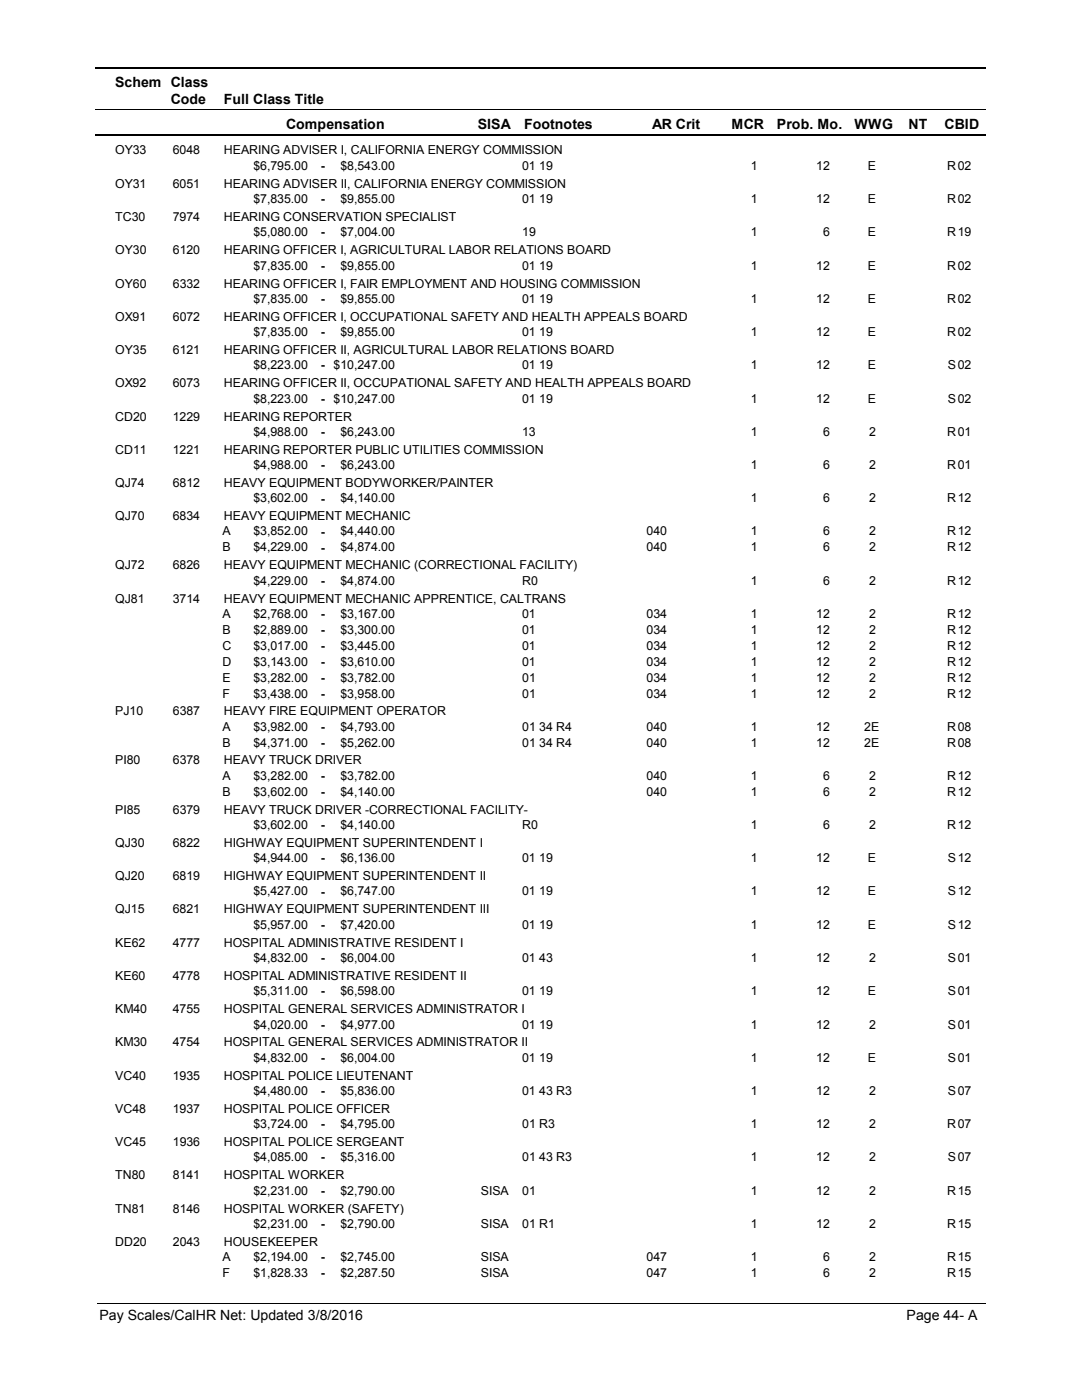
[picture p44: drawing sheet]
<svg xmlns="http://www.w3.org/2000/svg" width="216mm" height="279mm" viewBox="0 0 216 279" stroke-linecap="round" stroke-linejoin="round" font-family="sans-serif">
<defs><g id="words">
<g font-size="2.8">
<text x="23" y="17.3">Schem Class</text>
<text x="34.1" y="20.7">Code</text>
<text x="44.6" y="20.7">Full Class Title</text>
<text x="57.1" y="25.7">Compensation</text>
<text x="95.3" y="25.7">SISA</text>
<text x="104.6" y="25.7">Footnotes</text>
<text x="130.2" y="25.7">AR Crit</text>
<text x="146" y="25.7">MCR</text>
<text x="155.1" y="25.7">Prob. Mo.</text>
<text x="170.5" y="25.7">WWG</text>
<text x="181.3" y="25.7">NT</text>
<text x="188.5" y="25.7">CBID</text>
<text x="19.8" y="263.4">Pay Scales/CalHR Net: Updated 3/8/2016</text>
<text x="180.9" y="263.4">Page 44- A</text>
</g>
<g font-size="2.5">
<text x="23" y="30.8">OY33</text>
<text x="34.5" y="30.8">6048</text>
<text x="44.7" y="30.8">HEARING ADVISER I, CALIFORNIA ENERGY COMMISSION</text>
<text x="50.6" y="33.9">$6,795.00</text>
<text x="64" y="33.9">-</text>
<text x="67.9" y="33.9">$8,543.00</text>
<text x="104.2" y="33.9">01 19</text>
<text x="149.8" y="33.9">1</text>
<text x="162.9" y="33.9">12</text>
<text x="173.2" y="33.9">E</text>
<text x="189" y="33.9">R</text>
<text x="191.1" y="33.9">02</text>
<text x="23" y="37.5">OY31</text>
<text x="34.5" y="37.5">6051</text>
<text x="44.7" y="37.5">HEARING ADVISER II, CALIFORNIA ENERGY COMMISSION</text>
<text x="50.6" y="40.5">$7,835.00</text>
<text x="64" y="40.6">-</text>
<text x="67.9" y="40.5">$9,855.00</text>
<text x="104.2" y="40.5">01 19</text>
<text x="149.8" y="40.5">1</text>
<text x="162.9" y="40.5">12</text>
<text x="173.2" y="40.5">E</text>
<text x="189" y="40.5">R</text>
<text x="191.1" y="40.5">02</text>
<text x="23" y="44.1">TC30</text>
<text x="34.5" y="44.1">7974</text>
<text x="44.7" y="44.1">HEARING CONSERVATION SPECIALIST</text>
<text x="50.6" y="47.2">$5,080.00</text>
<text x="64" y="47.2">-</text>
<text x="67.9" y="47.2">$7,004.00</text>
<text x="104.2" y="47.2">19</text>
<text x="149.8" y="47.2">1</text>
<text x="164.3" y="47.2">6</text>
<text x="173.2" y="47.2">E</text>
<text x="189" y="47.2">R</text>
<text x="191.1" y="47.2">19</text>
<text x="23" y="50.7">OY30</text>
<text x="34.5" y="50.7">6120</text>
<text x="44.7" y="50.7">HEARING OFFICER I, AGRICULTURAL LABOR RELATIONS BOARD</text>
<text x="50.6" y="53.8">$7,835.00</text>
<text x="64" y="53.8">-</text>
<text x="67.9" y="53.8">$9,855.00</text>
<text x="104.2" y="53.8">01 19</text>
<text x="149.8" y="53.8">1</text>
<text x="162.9" y="53.8">12</text>
<text x="173.2" y="53.8">E</text>
<text x="189" y="53.8">R</text>
<text x="191.1" y="53.8">02</text>
<text x="23" y="57.4">OY60</text>
<text x="34.5" y="57.4">6332</text>
<text x="44.7" y="57.4">HEARING OFFICER I, FAIR EMPLOYMENT AND HOUSING COMMISSION</text>
<text x="23" y="64">OX91</text>
<text x="34.5" y="64">6072</text>
<text x="44.7" y="64">HEARING OFFICER I, OCCUPATIONAL SAFETY AND HEALTH APPEALS BOARD</text>
<text x="50.6" y="60.4">$7,835.00</text>
<text x="64" y="60.5">-</text>
<text x="67.9" y="60.4">$9,855.00</text>
<text x="104.2" y="60.4">01 19</text>
<text x="149.8" y="60.4">1</text>
<text x="162.9" y="60.4">12</text>
<text x="173.2" y="60.4">E</text>
<text x="189" y="60.4">R</text>
<text x="191.1" y="60.4">02</text>
<text x="23" y="70.6">OY35</text>
<text x="34.5" y="70.6">6121</text>
<text x="44.7" y="70.6">HEARING OFFICER II, AGRICULTURAL LABOR RELATIONS BOARD</text>
<text x="50.6" y="67.1">$7,835.00</text>
<text x="64" y="67.1">-</text>
<text x="67.9" y="67.1">$9,855.00</text>
<text x="104.2" y="67.1">01 19</text>
<text x="149.8" y="67.1">1</text>
<text x="162.9" y="67.1">12</text>
<text x="173.2" y="67.1">E</text>
<text x="189" y="67.1">R</text>
<text x="191.1" y="67.1">02</text>
<text x="23" y="77.3">OX92</text>
<text x="34.5" y="77.3">6073</text>
<text x="44.7" y="77.3">HEARING OFFICER II, OCCUPATIONAL SAFETY AND HEALTH APPEALS BOARD</text>
<text x="50.6" y="73.7">$8,223.00</text>
<text x="64" y="73.7">-</text>
<text x="66.6" y="73.7">$10,247.00</text>
<text x="104.2" y="73.7">01 19</text>
<text x="149.8" y="73.7">1</text>
<text x="162.9" y="73.7">12</text>
<text x="173.2" y="73.7">E</text>
<text x="189.2" y="73.7">S</text>
<text x="191.1" y="73.7">02</text>
<text x="23" y="83.9">CD20</text>
<text x="34.5" y="83.9">1229</text>
<text x="44.7" y="83.9">HEARING REPORTER</text>
<text x="50.6" y="80.3">$8,223.00</text>
<text x="64" y="80.4">-</text>
<text x="66.6" y="80.3">$10,247.00</text>
<text x="104.2" y="80.3">01 19</text>
<text x="149.8" y="80.3">1</text>
<text x="162.9" y="80.3">12</text>
<text x="173.2" y="80.3">E</text>
<text x="189.2" y="80.3">S</text>
<text x="191.1" y="80.3">02</text>
<text x="50.6" y="87">$4,988.00</text>
<text x="64" y="87">-</text>
<text x="67.9" y="87">$6,243.00</text>
<text x="104.2" y="87">13</text>
<text x="149.8" y="87">1</text>
<text x="164.3" y="87">6</text>
<text x="173.5" y="87">2</text>
<text x="189" y="87">R</text>
<text x="191.1" y="87">01</text>
<text x="23" y="90.5">CD11</text>
<text x="34.5" y="90.5">1221</text>
<text x="44.7" y="90.5">HEARING REPORTER PUBLIC UTILITIES COMMISSION</text>
<text x="50.6" y="93.6">$4,988.00</text>
<text x="64" y="93.6">-</text>
<text x="67.9" y="93.6">$6,243.00</text>
<text x="149.8" y="93.6">1</text>
<text x="164.3" y="93.6">6</text>
<text x="173.5" y="93.6">2</text>
<text x="189" y="93.6">R</text>
<text x="191.1" y="93.6">01</text>
<text x="23" y="97.2">QJ74</text>
<text x="34.5" y="97.2">6812</text>
<text x="44.7" y="97.2">HEAVY EQUIPMENT BODYWORKER/PAINTER</text>
<text x="50.6" y="100.3">$3,602.00</text>
<text x="64" y="100.3">-</text>
<text x="67.9" y="100.3">$4,140.00</text>
<text x="149.8" y="100.3">1</text>
<text x="164.3" y="100.3">6</text>
<text x="173.5" y="100.3">2</text>
<text x="189" y="100.3">R</text>
<text x="191.1" y="100.3">12</text>
<text x="23" y="103.8">QJ70</text>
<text x="34.5" y="103.8">6834</text>
<text x="44.4" y="106.9">A</text>
<text x="44.7" y="103.8">HEAVY EQUIPMENT MECHANIC</text>
<text x="50.6" y="106.9">$3,852.00</text>
<text x="64" y="106.9">-</text>
<text x="67.9" y="106.9">$4,440.00</text>
<text x="129" y="106.9">040</text>
<text x="149.8" y="106.9">1</text>
<text x="164.3" y="106.9">6</text>
<text x="173.5" y="106.9">2</text>
<text x="189" y="106.9">R</text>
<text x="191.1" y="106.9">12</text>
<text x="23" y="113.6">QJ72</text>
<text x="34.5" y="113.6">6826</text>
<text x="44.4" y="110">B</text>
<text x="44.7" y="113.6">HEAVY EQUIPMENT MECHANIC (CORRECTIONAL FACILITY)</text>
<text x="50.6" y="110">$4,229.00</text>
<text x="64" y="110.1">-</text>
<text x="67.9" y="110">$4,874.00</text>
<text x="129" y="110">040</text>
<text x="149.8" y="110">1</text>
<text x="164.3" y="110">6</text>
<text x="173.5" y="110">2</text>
<text x="189" y="110">R</text>
<text x="191.1" y="110">12</text>
<text x="50.6" y="116.7">$4,229.00</text>
<text x="64" y="116.7">-</text>
<text x="67.9" y="116.7">$4,874.00</text>
<text x="104.2" y="116.7">R0</text>
<text x="149.8" y="116.7">1</text>
<text x="164.3" y="116.7">6</text>
<text x="173.5" y="116.7">2</text>
<text x="189" y="116.7">R</text>
<text x="191.1" y="116.7">12</text>
<text x="23" y="120.3">QJ81</text>
<text x="34.5" y="120.3">3714</text>
<text x="44.4" y="123.3">A</text>
<text x="44.7" y="120.3">HEAVY EQUIPMENT MECHANIC APPRENTICE, CALTRANS</text>
<text x="50.6" y="123.3">$2,768.00</text>
<text x="64" y="123.4">-</text>
<text x="67.9" y="123.3">$3,167.00</text>
<text x="104.2" y="123.3">01</text>
<text x="129" y="123.3">034</text>
<text x="149.8" y="123.3">1</text>
<text x="162.9" y="123.3">12</text>
<text x="173.5" y="123.3">2</text>
<text x="189" y="123.3">R</text>
<text x="191.1" y="123.3">12</text>
<text x="44.4" y="126.5">B</text>
<text x="44.4" y="129.7">C</text>
<text x="50.6" y="126.5">$2,889.00</text>
<text x="50.6" y="129.7">$3,017.00</text>
<text x="64" y="126.5">-</text>
<text x="64" y="129.7">-</text>
<text x="67.9" y="126.5">$3,300.00</text>
<text x="67.9" y="129.7">$3,445.00</text>
<text x="104.2" y="126.5">01</text>
<text x="104.2" y="129.7">01</text>
<text x="129" y="126.5">034</text>
<text x="129" y="129.7">034</text>
<text x="149.8" y="126.5">1</text>
<text x="149.8" y="129.7">1</text>
<text x="162.9" y="126.5">12</text>
<text x="162.9" y="129.7">12</text>
<text x="173.5" y="126.5">2</text>
<text x="173.5" y="129.7">2</text>
<text x="189" y="126.5">R</text>
<text x="189" y="129.7">R</text>
<text x="191.1" y="126.5">12</text>
<text x="191.1" y="129.7">12</text>
<text x="44.4" y="132.9">D</text>
<text x="44.4" y="136">E</text>
<text x="50.6" y="132.9">$3,143.00</text>
<text x="50.6" y="136">$3,282.00</text>
<text x="64" y="132.9">-</text>
<text x="64" y="136.1">-</text>
<text x="67.9" y="132.9">$3,610.00</text>
<text x="67.9" y="136">$3,782.00</text>
<text x="104.2" y="132.9">01</text>
<text x="104.2" y="136">01</text>
<text x="129" y="132.9">034</text>
<text x="129" y="136">034</text>
<text x="149.8" y="132.9">1</text>
<text x="149.8" y="136">1</text>
<text x="162.9" y="132.9">12</text>
<text x="162.9" y="136">12</text>
<text x="173.5" y="132.9">2</text>
<text x="173.5" y="136">2</text>
<text x="189" y="132.9">R</text>
<text x="189" y="136">R</text>
<text x="191.1" y="132.9">12</text>
<text x="191.1" y="136">12</text>
<text x="23" y="142.8">PJ10</text>
<text x="34.5" y="142.8">6387</text>
<text x="44.4" y="139.2">F</text>
<text x="44.7" y="142.8">HEAVY FIRE EQUIPMENT OPERATOR</text>
<text x="50.6" y="139.2">$3,438.00</text>
<text x="64" y="139.2">-</text>
<text x="67.9" y="139.2">$3,958.00</text>
<text x="104.2" y="139.2">01</text>
<text x="129" y="139.2">034</text>
<text x="149.8" y="139.2">1</text>
<text x="162.9" y="139.2">12</text>
<text x="173.5" y="139.2">2</text>
<text x="189" y="139.2">R</text>
<text x="191.1" y="139.2">12</text>
<text x="44.4" y="145.8">A</text>
<text x="44.4" y="149">B</text>
<text x="50.6" y="145.8">$3,982.00</text>
<text x="50.6" y="149">$4,371.00</text>
<text x="64" y="145.9">-</text>
<text x="64" y="149">-</text>
<text x="67.9" y="145.8">$4,793.00</text>
<text x="67.9" y="149">$5,262.00</text>
<text x="104.2" y="145.8">01 34 R4</text>
<text x="104.2" y="149">01 34 R4</text>
<text x="129" y="145.8">040</text>
<text x="129" y="149">040</text>
<text x="149.8" y="145.8">1</text>
<text x="149.8" y="149">1</text>
<text x="162.9" y="145.8">12</text>
<text x="162.9" y="149">12</text>
<text x="172.5" y="145.8">2E</text>
<text x="172.5" y="149">2E</text>
<text x="189" y="145.8">R</text>
<text x="189" y="149">R</text>
<text x="191.1" y="145.8">08</text>
<text x="191.1" y="149">08</text>
<text x="23" y="152.6">PI80</text>
<text x="34.5" y="152.6">6378</text>
<text x="44.4" y="155.6">A</text>
<text x="44.7" y="152.6">HEAVY TRUCK DRIVER</text>
<text x="50.6" y="155.6">$3,282.00</text>
<text x="64" y="155.7">-</text>
<text x="67.9" y="155.6">$3,782.00</text>
<text x="129" y="155.6">040</text>
<text x="149.8" y="155.6">1</text>
<text x="164.3" y="155.6">6</text>
<text x="173.5" y="155.6">2</text>
<text x="189" y="155.6">R</text>
<text x="191.1" y="155.6">12</text>
<text x="44.4" y="158.8">B</text>
<text x="50.6" y="158.8">$3,602.00</text>
<text x="64" y="158.9">-</text>
<text x="67.9" y="158.8">$4,140.00</text>
<text x="129" y="158.8">040</text>
<text x="149.8" y="158.8">1</text>
<text x="164.3" y="158.8">6</text>
<text x="173.5" y="158.8">2</text>
<text x="189" y="158.8">R</text>
<text x="191.1" y="158.8">12</text>
<text x="23" y="162.4">PI85</text>
<text x="34.5" y="162.4">6379</text>
<text x="44.7" y="162.4">HEAVY TRUCK DRIVER -CORRECTIONAL FACILITY-</text>
<text x="50.6" y="165.5">$3,602.00</text>
<text x="64" y="165.5">-</text>
<text x="67.9" y="165.5">$4,140.00</text>
<text x="104.2" y="165.5">R0</text>
<text x="149.8" y="165.5">1</text>
<text x="164.3" y="165.5">6</text>
<text x="173.5" y="165.5">2</text>
<text x="189" y="165.5">R</text>
<text x="191.1" y="165.5">12</text>
<text x="23" y="169.1">QJ30</text>
<text x="34.5" y="169.1">6822</text>
<text x="44.7" y="169.1">HIGHWAY EQUIPMENT SUPERINTENDENT I</text>
<text x="50.6" y="172.1">$4,944.00</text>
<text x="64" y="172.1">-</text>
<text x="67.9" y="172.1">$6,136.00</text>
<text x="104.2" y="172.1">01 19</text>
<text x="149.8" y="172.1">1</text>
<text x="162.9" y="172.1">12</text>
<text x="173.2" y="172.1">E</text>
<text x="189.2" y="172.1">S</text>
<text x="191.1" y="172.1">12</text>
<text x="23" y="175.7">QJ20</text>
<text x="34.5" y="175.7">6819</text>
<text x="44.7" y="175.7">HIGHWAY EQUIPMENT SUPERINTENDENT II</text>
<text x="50.6" y="178.7">$5,427.00</text>
<text x="64" y="178.8">-</text>
<text x="67.9" y="178.7">$6,747.00</text>
<text x="104.2" y="178.7">01 19</text>
<text x="149.8" y="178.7">1</text>
<text x="162.9" y="178.7">12</text>
<text x="173.2" y="178.7">E</text>
<text x="189.2" y="178.7">S</text>
<text x="191.1" y="178.7">12</text>
<text x="23" y="182.3">QJ15</text>
<text x="34.5" y="182.3">6821</text>
<text x="44.7" y="182.3">HIGHWAY EQUIPMENT SUPERINTENDENT III</text>
<text x="50.6" y="185.4">$5,957.00</text>
<text x="64" y="185.4">-</text>
<text x="67.9" y="185.4">$7,420.00</text>
<text x="104.2" y="185.4">01 19</text>
<text x="149.8" y="185.4">1</text>
<text x="162.9" y="185.4">12</text>
<text x="173.2" y="185.4">E</text>
<text x="189.2" y="185.4">S</text>
<text x="191.1" y="185.4">12</text>
<text x="23" y="189">KE62</text>
<text x="34.5" y="189">4777</text>
<text x="44.7" y="189">HOSPITAL ADMINISTRATIVE RESIDENT I</text>
<text x="50.6" y="192">$4,832.00</text>
<text x="67.9" y="192">$6,004.00</text>
<text x="104.2" y="192">01 43</text>
<text x="149.8" y="192">1</text>
<text x="162.9" y="192">12</text>
<text x="173.5" y="192">2</text>
<text x="189.2" y="192">S</text>
<text x="191.1" y="192">01</text>
<text x="23" y="195.6">KE60</text>
<text x="34.5" y="195.6">4778</text>
<text x="44.7" y="195.6">HOSPITAL ADMINISTRATIVE RESIDENT II</text>
<text x="64" y="192">-</text>
<text x="23" y="202.2">KM40</text>
<text x="34.5" y="202.2">4755</text>
<text x="44.7" y="202.2">HOSPITAL GENERAL SERVICES ADMINISTRATOR I</text>
<text x="50.6" y="198.6">$5,311.00</text>
<text x="64" y="198.7">-</text>
<text x="67.9" y="198.6">$6,598.00</text>
<text x="104.2" y="198.6">01 19</text>
<text x="149.8" y="198.6">1</text>
<text x="162.9" y="198.6">12</text>
<text x="173.2" y="198.6">E</text>
<text x="189.2" y="198.6">S</text>
<text x="191.1" y="198.6">01</text>
<text x="23" y="208.9">KM30</text>
<text x="34.5" y="208.9">4754</text>
<text x="44.7" y="208.9">HOSPITAL GENERAL SERVICES ADMINISTRATOR II</text>
<text x="50.6" y="205.3">$4,020.00</text>
<text x="64" y="205.3">-</text>
<text x="67.9" y="205.3">$4,977.00</text>
<text x="104.2" y="205.3">01 19</text>
<text x="149.8" y="205.3">1</text>
<text x="162.9" y="205.3">12</text>
<text x="173.5" y="205.3">2</text>
<text x="189.2" y="205.3">S</text>
<text x="191.1" y="205.3">01</text>
<text x="23" y="215.5">VC40</text>
<text x="34.5" y="215.5">1935</text>
<text x="44.7" y="215.5">HOSPITAL POLICE LIEUTENANT</text>
<text x="50.6" y="211.9">$4,832.00</text>
<text x="64" y="211.9">-</text>
<text x="67.9" y="211.9">$6,004.00</text>
<text x="104.2" y="211.9">01 19</text>
<text x="149.8" y="211.9">1</text>
<text x="162.9" y="211.9">12</text>
<text x="173.2" y="211.9">E</text>
<text x="189.2" y="211.9">S</text>
<text x="191.1" y="211.9">01</text>
<text x="50.6" y="218.5">$4,480.00</text>
<text x="64" y="218.6">-</text>
<text x="67.9" y="218.5">$5,836.00</text>
<text x="104.2" y="218.5">01 43 R3</text>
<text x="149.8" y="218.5">1</text>
<text x="162.9" y="218.5">12</text>
<text x="173.5" y="218.5">2</text>
<text x="189.2" y="218.5">S</text>
<text x="191.1" y="218.5">07</text>
<text x="23" y="222.1">VC48</text>
<text x="34.5" y="222.1">1937</text>
<text x="44.7" y="222.1">HOSPITAL POLICE OFFICER</text>
<text x="50.6" y="225.2">$3,724.00</text>
<text x="64" y="225.2">-</text>
<text x="67.9" y="225.2">$4,795.00</text>
<text x="104.2" y="225.2">01 R3</text>
<text x="149.8" y="225.2">1</text>
<text x="162.9" y="225.2">12</text>
<text x="173.5" y="225.2">2</text>
<text x="189" y="225.2">R</text>
<text x="191.1" y="225.2">07</text>
<text x="23" y="228.8">VC45</text>
<text x="34.5" y="228.8">1936</text>
<text x="44.7" y="228.8">HOSPITAL POLICE SERGEANT</text>
<text x="50.6" y="231.8">$4,085.00</text>
<text x="64" y="231.8">-</text>
<text x="67.9" y="231.8">$5,316.00</text>
<text x="104.2" y="231.8">01 43 R3</text>
<text x="149.8" y="231.8">1</text>
<text x="162.9" y="231.8">12</text>
<text x="173.5" y="231.8">2</text>
<text x="189.2" y="231.8">S</text>
<text x="191.1" y="231.8">07</text>
<text x="23" y="235.4">TN80</text>
<text x="34.5" y="235.4">8141</text>
<text x="44.7" y="235.4">HOSPITAL WORKER</text>
<text x="50.6" y="238.4">$2,231.00</text>
<text x="64" y="238.5">-</text>
<text x="67.9" y="238.4">$2,790.00</text>
<text x="96" y="238.4">SISA</text>
<text x="104.2" y="238.4">01</text>
<text x="149.8" y="238.4">1</text>
<text x="162.9" y="238.4">12</text>
<text x="173.5" y="238.4">2</text>
<text x="189" y="238.4">R</text>
<text x="191.1" y="238.4">15</text>
<text x="23" y="242">TN81</text>
<text x="34.5" y="242">8146</text>
<text x="44.7" y="242">HOSPITAL WORKER (SAFETY)</text>
<text x="50.6" y="245.1">$2,231.00</text>
<text x="64" y="245.1">-</text>
<text x="67.9" y="245.1">$2,790.00</text>
<text x="96" y="245.1">SISA</text>
<text x="104.2" y="245.1">01 R1</text>
<text x="149.8" y="245.1">1</text>
<text x="162.9" y="245.1">12</text>
<text x="173.5" y="245.1">2</text>
<text x="189" y="245.1">R</text>
<text x="191.1" y="245.1">15</text>
<text x="23" y="248.7">DD20</text>
<text x="34.5" y="248.7">2043</text>
<text x="44.4" y="251.7">A</text>
<text x="44.7" y="248.7">HOUSEKEEPER</text>
<text x="50.6" y="251.7">$2,194.00</text>
<text x="64" y="251.7">-</text>
<text x="67.9" y="251.7">$2,745.00</text>
<text x="96" y="251.7">SISA</text>
<text x="129" y="251.7">047</text>
<text x="149.8" y="251.7">1</text>
<text x="164.3" y="251.7">6</text>
<text x="173.5" y="251.7">2</text>
<text x="189" y="251.7">R</text>
<text x="191.1" y="251.7">15</text>
<text x="44.4" y="254.9">F</text>
<text x="50.6" y="254.9">$1,828.33</text>
<text x="64" y="254.9">-</text>
<text x="67.9" y="254.9">$2,287.50</text>
<text x="96" y="254.9">SISA</text>
<text x="129" y="254.9">047</text>
<text x="149.8" y="254.9">1</text>
<text x="164.3" y="254.9">6</text>
<text x="173.5" y="254.9">2</text>
<text x="189" y="254.9">R</text>
<text x="191.1" y="254.9">15</text>
</g>
</g></defs>
<path d="M19 13.5h177.7M19 27h177.7" fill="none" stroke="#000" stroke-width=".36"/>
<path d="M19 21.9h177.7" fill="none" stroke="#000" stroke-width=".2"/>
<g fill="#fff">
<path d="M46.8 31.3h16.3v3h-16.3z" fill-rule="evenodd"/>
<path d="M190.8 31.3h4.1v3h-4.1z" fill-rule="evenodd"/>
<path d="M46.8 37.9h16.3v3h-16.3z" fill-rule="evenodd"/>
<path d="M190.8 37.9h4.1v3h-4.1z" fill-rule="evenodd"/>
<path d="M46.8 44.5h16.3v3h-16.3z" fill-rule="evenodd"/>
<path d="M190.8 44.5h4.1v3h-4.1z" fill-rule="evenodd"/>
<path d="M46.8 51.2h16.3v3h-16.3z" fill-rule="evenodd"/>
<path d="M190.8 51.2h4.1v3h-4.1z" fill-rule="evenodd"/>
<path d="M46.8 57.8h16.3v3h-16.3z" fill-rule="evenodd"/>
<path d="M190.8 57.8h4.1v3h-4.1z" fill-rule="evenodd"/>
<path d="M46.8 64.4h16.3v3h-16.3z" fill-rule="evenodd"/>
<path d="M190.8 64.4h4.1v3h-4.1z" fill-rule="evenodd"/>
<path d="M46.8 71.1h16.3v3h-16.3z" fill-rule="evenodd"/>
<path d="M190.8 71.1h4.1v3h-4.1z" fill-rule="evenodd"/>
<path d="M46.8 77.7h16.3v3h-16.3z" fill-rule="evenodd"/>
<path d="M190.8 77.7h4.1v3h-4.1z" fill-rule="evenodd"/>
<path d="M46.8 84.3h16.3v3h-16.3z" fill-rule="evenodd"/>
<path d="M190.8 84.3h4.1v3h-4.1z" fill-rule="evenodd"/>
<path d="M46.8 91h16.3v3h-16.3z" fill-rule="evenodd"/>
<path d="M190.8 91h4.1v3h-4.1z" fill-rule="evenodd"/>
<path d="M46.8 97.6h16.3v3h-16.3z" fill-rule="evenodd"/>
<path d="M190.8 97.6h4.1v3h-4.1z" fill-rule="evenodd"/>
<path d="M46.8 104.2h16.3v3h-16.3z" fill-rule="evenodd"/>
<path d="M190.8 104.2h4.1v3h-4.1z" fill-rule="evenodd"/>
<path d="M46.8 107.4h16.3v3h-16.3z" fill-rule="evenodd"/>
<path d="M190.8 107.4h4.1v3h-4.1z" fill-rule="evenodd"/>
<path d="M46.8 114.1h16.3v3h-16.3z" fill-rule="evenodd"/>
<path d="M190.8 114.1h4.1v3h-4.1z" fill-rule="evenodd"/>
<path d="M46.8 120.7h16.3v3h-16.3z" fill-rule="evenodd"/>
<path d="M190.8 120.7h4.1v3h-4.1z" fill-rule="evenodd"/>
<path d="M46.8 123.9h16.3v3h-16.3z" fill-rule="evenodd"/>
<path d="M190.8 123.9h4.1v3h-4.1z" fill-rule="evenodd"/>
<path d="M46.8 127.1h16.3v3h-16.3z" fill-rule="evenodd"/>
<path d="M190.8 127.1h4.1v3h-4.1z" fill-rule="evenodd"/>
<path d="M46.8 130.3h16.3v2.9h-16.3z" fill-rule="evenodd"/>
<path d="M190.8 130.3h4.1v2.9h-4.1z" fill-rule="evenodd"/>
<path d="M46.8 133.4h16.3v3h-16.3z" fill-rule="evenodd"/>
<path d="M190.8 133.4h4.1v3h-4.1z" fill-rule="evenodd"/>
<path d="M46.8 136.6h16.3v3h-16.3z" fill-rule="evenodd"/>
<path d="M190.8 136.6h4.1v3h-4.1z" fill-rule="evenodd"/>
<path d="M46.8 143.2h16.3v3h-16.3z" fill-rule="evenodd"/>
<path d="M190.8 143.2h4.1v3h-4.1z" fill-rule="evenodd"/>
<path d="M46.8 146.4h16.3v3h-16.3z" fill-rule="evenodd"/>
<path d="M190.8 146.4h4.1v3h-4.1z" fill-rule="evenodd"/>
<path d="M46.8 153h16.3v3h-16.3z" fill-rule="evenodd"/>
<path d="M190.8 153h4.1v3h-4.1z" fill-rule="evenodd"/>
<path d="M46.8 156.2h16.3v3h-16.3z" fill-rule="evenodd"/>
<path d="M190.8 156.2h4.1v3h-4.1z" fill-rule="evenodd"/>
<path d="M46.8 162.9h16.3v2.9h-16.3z" fill-rule="evenodd"/>
<path d="M190.8 162.9h4.1v2.9h-4.1z" fill-rule="evenodd"/>
<path d="M46.8 169.5h16.3v2.9h-16.3z" fill-rule="evenodd"/>
<path d="M190.8 169.5h4.1v2.9h-4.1z" fill-rule="evenodd"/>
<path d="M46.8 176.1h16.3v3h-16.3z" fill-rule="evenodd"/>
<path d="M190.8 176.1h4.1v3h-4.1z" fill-rule="evenodd"/>
<path d="M46.8 182.8h16.3v2.9h-16.3z" fill-rule="evenodd"/>
<path d="M190.8 182.8h4.1v2.9h-4.1z" fill-rule="evenodd"/>
<path d="M46.8 189.4h16.3v2.9h-16.3z" fill-rule="evenodd"/>
<path d="M190.8 189.4h4.1v2.9h-4.1z" fill-rule="evenodd"/>
<path d="M46.8 196h16.3v3h-16.3z" fill-rule="evenodd"/>
<path d="M190.8 196h4.1v3h-4.1z" fill-rule="evenodd"/>
<path d="M46.8 202.7h16.3v3h-16.3z" fill-rule="evenodd"/>
<path d="M190.8 202.7h4.1v3h-4.1z" fill-rule="evenodd"/>
<path d="M46.8 209.3h16.3v3h-16.3z" fill-rule="evenodd"/>
<path d="M190.8 209.3h4.1v3h-4.1z" fill-rule="evenodd"/>
<path d="M46.8 215.9h16.3v3h-16.3z" fill-rule="evenodd"/>
<path d="M190.8 215.9h4.1v3h-4.1z" fill-rule="evenodd"/>
<path d="M46.8 222.6h16.3v3h-16.3z" fill-rule="evenodd"/>
<path d="M190.8 222.6h4.1v3h-4.1z" fill-rule="evenodd"/>
<path d="M46.8 229.2h16.3v3h-16.3z" fill-rule="evenodd"/>
<path d="M190.8 229.2h4.1v3h-4.1z" fill-rule="evenodd"/>
<path d="M46.8 235.8h16.3v3h-16.3z" fill-rule="evenodd"/>
<path d="M190.8 235.8h4.1v3h-4.1z" fill-rule="evenodd"/>
<path d="M46.8 242.5h16.3v3h-16.3z" fill-rule="evenodd"/>
<path d="M190.8 242.5h4.1v3h-4.1z" fill-rule="evenodd"/>
<path d="M46.8 249.1h16.3v3h-16.3z" fill-rule="evenodd"/>
<path d="M190.8 249.1h4.1v3h-4.1z" fill-rule="evenodd"/>
<path d="M46.8 252.3h16.3v2.9h-16.3z" fill-rule="evenodd"/>
<path d="M190.8 252.3h4.1v2.9h-4.1z" fill-rule="evenodd"/>
</g>
<path d="M19.5 260.1h177.2" fill="none" stroke="#000" stroke-width=".2"/>
<use href="#words"/>
</svg>
